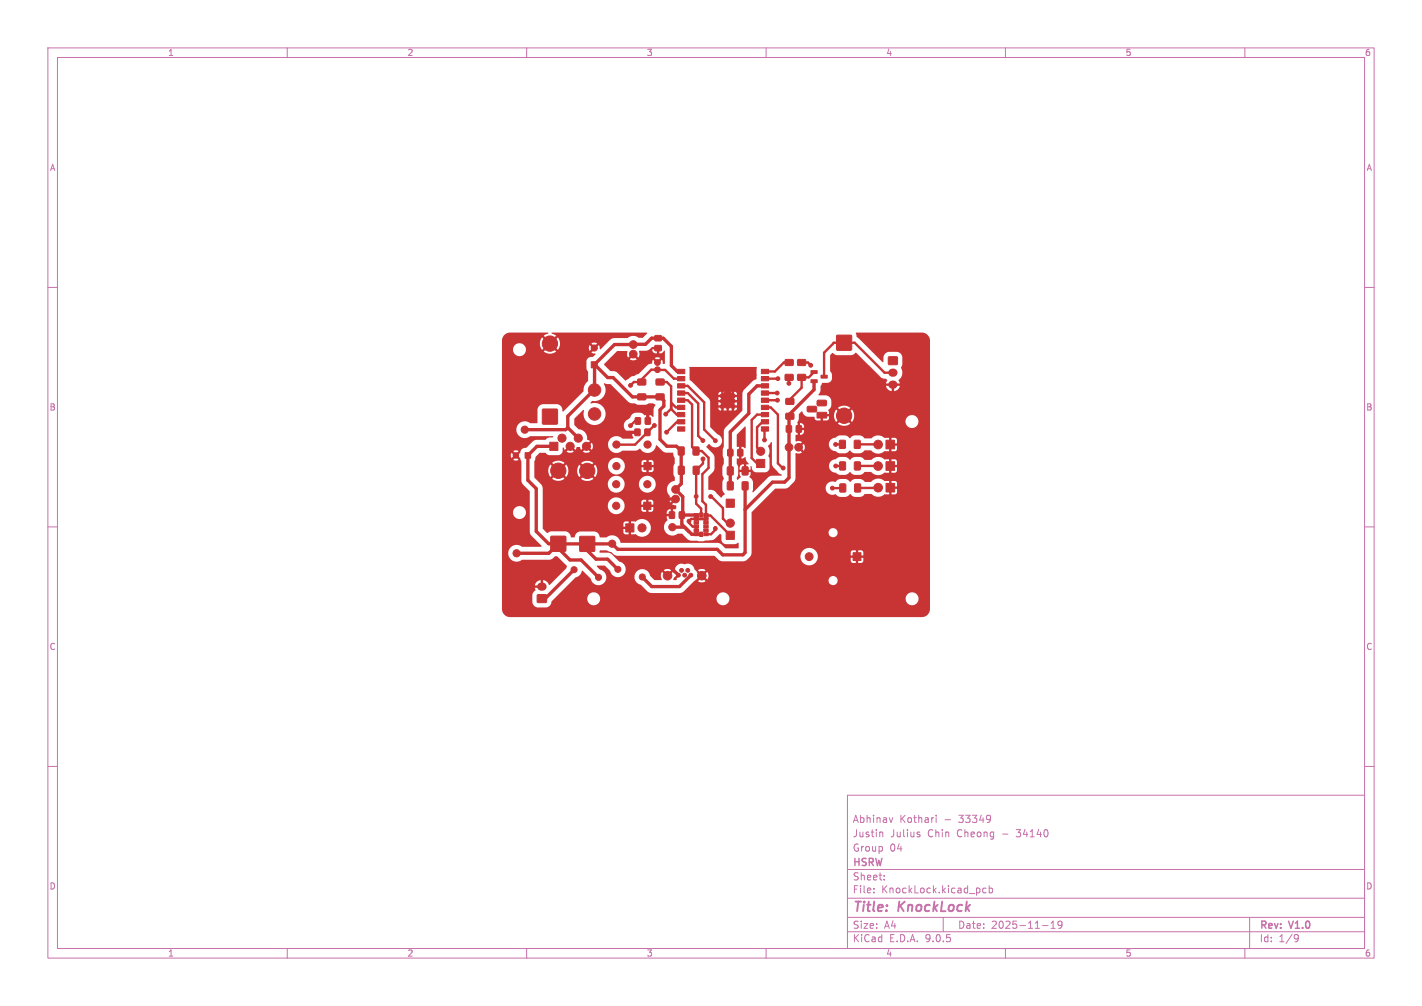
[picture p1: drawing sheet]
<svg xmlns="http://www.w3.org/2000/svg" width="297mm" height="210mm" viewBox="0 0 297 210" stroke-linecap="round" stroke-linejoin="round" font-family="sans-serif">
<defs><g id="words">
<g font-size="2.8" fill="#c872ab">
<text x="178" y="190.9">Title:</text>
<text x="187.7" y="190.9">KnockLock</text>
</g>
<g font-size="2.1" fill="#c872ab">
<text x="178" y="172">Abhinav</text>
<text x="187.9" y="172">Kothari</text>
<text x="197.2" y="172">-</text>
<text x="200.4" y="172">33349</text>
<text x="178" y="178">Group</text>
<text x="178" y="175">Justin</text>
<text x="185.8" y="178">04</text>
<text x="185.9" y="175">Julius</text>
<text x="193.8" y="175">Chin</text>
<text x="200" y="175">Cheong</text>
<text x="209.5" y="175">-</text>
<text x="212.7" y="175">34140</text>
<text x="178" y="184">Sheet:</text>
<text x="178" y="181.2">HSRW</text>
<text x="178" y="186.7">File:</text>
<text x="184.1" y="186.7">KnockLock.kicad_pcb</text>
<text x="178" y="196.9">KiCad</text>
<text x="178" y="194.1">Size:</text>
<text x="184.7" y="194.1">A4</text>
<text x="185.7" y="196.9">E.D.A.</text>
<text x="193.3" y="196.9">9.0.5</text>
<text x="200" y="194.1">Date:</text>
<text x="207" y="194.1">2025-11-19</text>
<text x="263" y="194.3">Rev:</text>
<text x="263" y="196.9">Id:</text>
<text x="267.1" y="196.9">1/9</text>
<text x="269.4" y="194.3">V1.0</text>
</g>
<g font-size="1.8" fill="#c872ab">
<text x="35" y="11.9">1</text>
<text x="85" y="11.9">2</text>
<text x="135" y="11.9">3</text>
<text x="185" y="11.9">4</text>
<text x="235" y="11.9">5</text>
<text x="285" y="11.9">6</text>
<text x="10.3" y="35.9">A</text>
<text x="285.4" y="35.9">A</text>
<text x="10.3" y="85.9">B</text>
<text x="285.3" y="85.9">B</text>
<text x="10.3" y="135.9">C</text>
<text x="285.3" y="135.9">C</text>
<text x="10.3" y="185.9">D</text>
<text x="285.3" y="185.9">D</text>
<text x="35" y="199.9">1</text>
<text x="85" y="199.9">2</text>
<text x="135" y="199.9">3</text>
<text x="185" y="199.9">4</text>
<text x="235" y="199.9">5</text>
<text x="285" y="199.9">6</text>
</g>
</g></defs>
<g fill="none" stroke="#c872ab" stroke-width=".21">
<path d="M10 10h277v190h-277zM12 12h273v186h-273zM60 10v2M110 10v2M160 10v2M210 10v2M260 10v2M10 60h2M285 60h2M10 110h2M285 110h2M10 160h2"/>
<path d="M177 166h108v32h-108zM184 173.7l.4 .2v.8M186.5 170.7l-.4 1M191.7 173.7l.4 .1M191.7 174.2l.4 .1 .1 .2-.2 .2h-.3M195.5 170.2v.1M195.5 170.7v1M206.8 170.3v1M206.9 170.8l-.1 .2M285 160h2M60 198v2M110 198v2"/>
<path d="M160 198v2M177 194.5h108M177 191.5h108M177 187.5h108M177 181.5h108M182.5 186.3v.1M182.5 185.5v.1M184.7 183.6v.1M184.7 182.8v.1M197 191.5v3M206 185.5l-.5-.1-.3 .3 .2 .6h.6M206.6 185.5l.4-.1 .3 .3-.1 .6h-.6"/>
<path d="M206.6 184.9v1.5M210 198v2M217.7 193.2h1.2M219.5 193.8h.9M219.5 192.7l.5-.4v1.5M221.8 192.9l-.3 .3h-.4l-.1-.3 .1-.5 .4-.1 .2 .1a.99 .99 0 0 1-.3 1.4h-.3M260 198v2M261 191.5v6.5M270.6 195.1l.5 .1a.99 .99 0 0 1-.4 1.4h-.2M271.2 195.7l-.3 .3h-.3"/>
</g>
<g fill="#c83434" stroke="#c83434" stroke-width=".21">
<path d="M123.5 75.5h1.3v1.3h-1.3z"/>
<path d="M141.5 77.1h1.5v.9h-1.5z"/>
<path d="M141.5 78.6h1.5v.9h-1.5z"/>
<path d="M141.5 80.1h1.5v.9h-1.5z"/>
<path d="M141.5 81.6h1.5v.9h-1.5z"/>
<path d="M141.5 83.1h1.5v.9h-1.5z"/>
<path d="M141.5 84.6h1.5v.9h-1.5z"/>
<path d="M141.5 86.1h1.5v.9h-1.5z"/>
<path d="M141.5 87.6h1.5v.9h-1.5z"/>
<path d="M141.5 89.1h1.5v.9h-1.5z"/>
<path d="M159 89.1h1.5v.9h-1.5z"/>
<path d="M159 87.6h1.5v.9h-1.5z"/>
<path d="M159 86.1h1.5v.9h-1.5z"/>
<path d="M159 84.6h1.5v.9h-1.5z"/>
<path d="M159 83.1h1.5v.9h-1.5z"/>
<path d="M159 81.6h1.5v.9h-1.5z"/>
<path d="M159 80.1h1.5v.9h-1.5z"/>
<path d="M159 78.6h1.5v.9h-1.5z"/>
<path d="M159 77.1h1.5v.9h-1.5z"/>
<path d="M151.6 83.4h.7v.7h-.7z"/>
<path d="M152.7 83.4h.7v.7h-.7z"/>
<path d="M152.7 82.3h.7v.7h-.7z"/>
<path d="M151.6 82.3h.7v.7h-.7z"/>
<path d="M150.5 82.3h.7v.7h-.7z"/>
<path d="M150.5 83.4h.7v.7h-.7z"/>
<path d="M150.5 84.5h.7v.7h-.7z"/>
<path d="M151.6 84.5h.7v.7h-.7z"/>
<path d="M152.7 84.5h.7v.7h-.7z"/>
<path d="M151.9 97.5h1.2v1.6h-1.2z"/>
<path d="M155 97.5h1.2v1.6h-1.2z"/>
<path d="M185.1 100.9h1.8v1.8h-1.8z"/>
<path d="M136.8 72.2h1.3v1h-1.3z"/>
<path d="M136.8 70.1h1.3v1h-1.3z"/>
<path d="M115.1 112h3v3h-3z"/>
<path d="M169.4 77.4h1.3v.6h-1.3z"/>
<path d="M169.4 79.3h1.3v.6h-1.3z"/>
<path d="M171.5 78.3h1.3v.6h-1.3z"/>
<path d="M134.5 96.5h1.5v1.6h-1.5z"/>
<path d="M166.6 75.1h1.6v1.2h-1.6z"/>
<path d="M166.6 78.2h1.6v1.2h-1.6z"/>
<path d="M178.2 115.4h1.6v1.6h-1.6z"/>
<path d="M151.7 104.2h1.7v1.7h-1.7z"/>
<path d="M185 96.4h1.8v1.8h-1.8z"/>
<path d="M141.7 93.3h1.2v1.7h-1.2z"/>
<path d="M144.8 93.3h1.2v1.7h-1.2z"/>
<path d="M121.1 112h3.1v3.1h-3.1z"/>
<path d="M113.3 85.4h3.1v3.1h-3.1z"/>
<path d="M158 95.9h1.7v1.7h-1.7z"/>
<path d="M185.6 74.5h1.8v1.6h-1.8z"/>
<path d="M174.8 70h3v3.1h-3z"/>
<path d="M145 107.2h.9v.6h-.9z"/>
<path d="M145 108h.9v.6h-.9z"/>
<path d="M145 108.8h.9v.6h-.9z"/>
<path d="M145 109.6h.9v.6h-.9z"/>
<path d="M145 110.4h.9v.6h-.9z"/>
<path d="M145 111.2h.9v.6h-.9z"/>
<path d="M146.1 111.1h.6v.9h-.6z"/>
<path d="M147 111.2h.9v.6h-.9z"/>
<path d="M147 110.4h.9v.6h-.9z"/>
<path d="M147 109.6h.9v.6h-.9z"/>
<path d="M147 108.8h.9v.6h-.9z"/>
<path d="M147 108h.9v.6h-.9z"/>
<path d="M147 107.2h.9v.6h-.9z"/>
<path d="M146.1 107.1h.6v.9h-.6z"/>
<path d="M175.4 92h1.1v1.6h-1.1z"/>
<path d="M178.5 92h1.1v1.6h-1.1z"/>
<path d="M166.3 88.9h1.1v1.3h-1.1z"/>
<path d="M164.3 88.9h1v1.3h-1z"/>
<path d="M164.2 83.2h1.6v1.2h-1.6z"/>
<path d="M164.2 86.3h1.6v1.2h-1.6z"/>
<path d="M185 91.9h1.8v1.8h-1.8z"/>
<path d="M109.7 94.5h1.1v1.2h-1.1z"/>
<path d="M164 75.1h1.6v1.2h-1.6z"/>
<path d="M164 78.2h1.6v1.2h-1.6z"/>
<path d="M133.2 79.2h1.6v1.1h-1.6z"/>
<path d="M133.2 82.3h1.6v1.1h-1.6z"/>
<path d="M175.4 96.5h1.1v1.6h-1.1z"/>
<path d="M178.5 96.5h1.1v1.6h-1.1z"/>
<path d="M141.7 97.4h1.2v1.6h-1.2z"/>
<path d="M144.8 97.4h1.2v1.6h-1.2z"/>
<path d="M130.7 109.4h1.7v1.7h-1.7z"/>
<path d="M151.7 110.9h1.7v1.7h-1.7z"/>
<path d="M170.6 86.1h2v1.2h-2z"/>
<path d="M168.7 84.9h1.7l.2 .2-.1 .8-.2 .1-1.6-.1-.1-.2z"/>
<path d="M170.8 83.6h1.7l.1 .2v.8l-.3 .1h-1.5l-.2-.3z"/>
<path d="M112.3 124.2h1.8v1.5h-1.8z"/>
<path d="M155 100.6h1.2v1.6h-1.2z"/>
<path d="M151.9 100.6h1.2v1.6h-1.2z"/>
<path d="M132.6 89.6h1.1v1.3h-1.1z"/>
<path d="M134.7 89.6h1v1.3h-1z"/>
<path d="M114.8 92.3h1.7v1.7h-1.7z"/>
<path d="M152 93.8h1.1v1.4h-1.1z"/>
<path d="M154.1 93.8h1v1.4h-1z"/>
<path d="M139.8 106.9h1.1v1.3h-1.1z"/>
<path d="M141.9 106.9h1v1.3h-1z"/>
<path d="M134.8 87.2h1v1.3h-1z"/>
<path d="M132.7 87.2h1v1.3h-1z"/>
<path d="M134.4 104.8h1.6v1.5h-1.6z"/>
<path d="M175.4 101.1h1.2v1.6h-1.2z"/>
<path d="M178.5 101.1h1.2v1.6h-1.2z"/>
<path d="M137.1 82.3h1.6v1.1h-1.6z"/>
<path d="M137.1 79.2h1.6v1.1h-1.6z"/>
<circle cx="124.1" cy="72.7" r=".64"/>
<circle cx="119.9" cy="118.9" r=".63"/>
<circle cx="125" cy="120.5" r=".63"/>
<circle cx="183.4" cy="101.8" r=".9"/>
<circle cx="134.2" cy="120.4" r=".63"/>
<circle cx="129" cy="118.8" r=".63"/>
<circle cx="116.6" cy="98.3" r="1.6"/>
<circle cx="128.7" cy="97.3" r=".75"/>
<circle cx="135.2" cy="92.8" r=".75"/>
<circle cx="128.7" cy="92.8" r=".75"/>
<circle cx="127.8" cy="113.5" r=".75"/>
<circle cx="169" cy="116.2" r=".82"/>
<circle cx="183.4" cy="97.3" r=".9"/>
<circle cx="122.7" cy="98.3" r="1.6"/>
<circle cx="114.9" cy="71.7" r="1.6"/>
<circle cx="158.9" cy="94.2" r=".85"/>
<circle cx="176.3" cy="86.8" r="1.6"/>
<circle cx="144.3" cy="120.1" r=".4"/>
<circle cx="143.6" cy="119.1" r=".4"/>
<circle cx="143" cy="120.1" r=".4"/>
<circle cx="142.3" cy="119.1" r=".4"/>
<circle cx="141.7" cy="120.1" r=".4"/>
<circle cx="146.6" cy="120.2" r=".9"/>
<circle cx="139.4" cy="120.2" r=".9"/>
<circle cx="183.4" cy="92.8" r=".9"/>
<circle cx="124.2" cy="86.4" r="1.3"/>
<circle cx="124.2" cy="81.4" r="1.3"/>
<circle cx="107.8" cy="95.1" r=".58"/>
<circle cx="107.9" cy="115.5" r=".75"/>
<circle cx="137.3" cy="77.2" r=".6"/>
<circle cx="137.3" cy="75.7" r=".6"/>
<circle cx="166.8" cy="93.4" r=".8"/>
<circle cx="164.8" cy="93.4" r=".8"/>
<circle cx="134.1" cy="110.2" r=".85"/>
<circle cx="152.5" cy="109.2" r=".85"/>
<circle cx="109.6" cy="89.7" r=".75"/>
<circle cx="117.4" cy="91.5" r=".85"/>
<circle cx="119.1" cy="93.2" r=".85"/>
<circle cx="120.8" cy="91.5" r=".85"/>
<circle cx="122.5" cy="93.2" r=".85"/>
<circle cx="132.3" cy="73.9" r=".8"/>
<circle cx="132.3" cy="71.9" r=".8"/>
<circle cx="141.1" cy="104.2" r=".8"/>
<circle cx="141.1" cy="102.2" r=".8"/>
<circle cx="128.7" cy="105.6" r=".75"/>
<circle cx="135.2" cy="101.1" r=".75"/>
<circle cx="128.7" cy="101.1" r=".75"/>
<circle cx="140.4" cy="110" r=".75"/>
<circle cx="151.4" cy="84.3" r=".4"/>
<circle cx="152" cy="81.5" r=".4"/>
<circle cx="151.4" cy="83.2" r=".4"/>
<circle cx="155" cy="96.3" r=".4"/>
<circle cx="152.6" cy="83.2" r=".4"/>
<circle cx="143.9" cy="108.8" r=".4"/>
<circle cx="128.6" cy="87" r=".4"/>
<circle cx="152.5" cy="84.3" r=".4"/>
<circle cx="131.7" cy="80.4" r=".4"/>
<circle cx="131.7" cy="88.8" r=".4"/>
<circle cx="162.4" cy="83.6" r=".4"/>
<circle cx="174.5" cy="97.3" r=".4"/>
<circle cx="146.8" cy="95.8" r=".4"/>
<circle cx="145.4" cy="103.6" r=".4"/>
<circle cx="148.4" cy="103.7" r=".4"/>
<circle cx="146.8" cy="92" r=".4"/>
<circle cx="149.4" cy="92" r=".4"/>
<circle cx="149.4" cy="110.3" r=".4"/>
<circle cx="162.3" cy="82.1" r=".4"/>
<circle cx="174.5" cy="92.8" r=".4"/>
<circle cx="173.9" cy="101.9" r=".4"/>
<circle cx="163.6" cy="97.7" r=".4"/>
<circle cx="162.5" cy="79.1" r=".4"/>
<circle cx="159.7" cy="91.8" r=".4"/>
<circle cx="136.7" cy="88.8" r=".4"/>
<circle cx="139" cy="86.5" r=".4"/>
<circle cx="139.2" cy="90.2" r=".4"/>
<circle cx="164.8" cy="80" r=".4"/>
<circle cx="169.3" cy="76.3" r=".4"/>
</g>
<path d="M186.4 77.8h.2M186.4 80.3h.2M113 122.5h.3" fill="none" stroke="#c83434" stroke-width="1.7"/>
<g fill="none" stroke="#c83434" stroke-width=".7">
<path d="M124.1 76.2l2.8 2.6h1.2l4 4.1h5.8l.7 .7v1.2l-.8 .8v6.1l1.5 1.5h2l1 1v6.8l-1.2 1.2 1.5 1.5v3.6l-.2 .2v2l2.1 2h1.9M124.1 76.2l4.2-4.3h6.5l1.3-1.3h2.4l1.7 1.7v4l1.2 1.3h.9M124.1 76.2l.1 5.2-5.6 5.5v2.4M132.3 71.9h.1M170 79.6v1.8l-5 5v.5l-.2 .2v12.6l-.9 1h-2.6l-5.7 5.7M110.2 95.1v5.2l1.8 1.7v8.9l2.6 2.6h2M115.4 92.9l.3 .3h-3.5l-2 2M118.6 89.3l-.4 .4h-8.3M118.6 89.3l2.2 2.2M130.7 90.3h2.4M135.3 86.5v1.4M142.3 98.2h-.1"/>
<path d="M159.8 80.6h-1.7l-1.7 1.7v4l-3.9 3.9 .1 11.6M164.8 93.4h.1M116.6 113.5v1l2.4 2.4h2.4l3.6 3.6M116.6 113.5l-2 2h-6.7M119.9 118.9l-6 6.1h-.7M122.6 113.5v1.4l1.9 1.8h2.4l2.1 2.2M129 118.9h.1M139.3 104.2h1.8M140 118.3l1.7 1.8M140.4 110.1h2.6M142.4 107.5h3M145.4 111.5h.1"/>
<path d="M155.6 101.4v14l-.5 .4h-4.2l-1.1-1.1h-20.8l-1.2-1.2h-11.2M134.1 120.5h.1M144.3 120.1l-2.4 2.4h-5.8l-2-2"/>
</g>
<g fill="none" stroke="#c83434" stroke-width=".5">
<path d="M138 79.6l-.1 .2h1.4l.9 .9v4.7l1.1 1.2h1M142.3 79.1h-1.6l-1.8-1.9h-2.9l-2 2v.6h-1.6l-.7 .7M159.8 79.1h2.7M159.8 77.4v.2M159.9 77.4l-.1 .2M164.8 75.7h-1.1l-1.9 1.9h-2M164.8 78.8v1.2M167.4 75.7h1.3l.6 .6M167.4 78.8v2.2l-2.4 2.4v.4M170 77.7l-1.1 1.1h-1.5v.4M186.5 77.8h-1.8l-6.2-6.2h-4.4l-2 2v5M133.2 87.9l-.5-.1-1 1.1"/>
<path d="M136.7 88.8l-4.1 4h-3.9M140.2 84.1l1 1h1.1M140.2 85.3l-1.2 1.2M142.3 83.6h1.3l.9 .9v8.8l.9 .9h1.2l1.4 1.4v2.1l-1.3 1.3v5.6l.7 .8v2.1l1 .1 4.1 4.2M142.3 88.1h-.9l-2.2 2.1M142.3 82.1h1.3l2.2 2.1v6.8l1 1M142.3 80.6h1.3l3.5 3.4v5.7l2.3 2.3M145.3 98.2h.1M145.4 98.2v7l1 1v1.3M146.8 95.8v1l-1.4 1.4M150.9 83.8h2.2M150.9 83.8l1.1 1.1"/>
<path d="M150.9 84.9h2.2M151.4 84.3h.1M151.4 83.2h.1M152 81.5v3.4M152 81.5l-1.1 1.1v2.3M152 81.5l1.1 1.2M152 81.5h.1M152.5 83.2l-.5-.5-1.1 1.1M152.5 83.2h.1M152.5 83.2l.6 .6M152.5 84.3h.1M152.6 82.2h-.6l-.5 .5"/>
<path d="M153.1 82.7h-2.2l2.2 2.2M153.1 82.7v2.2M153.1 82.7l-2.2 2.2M153.1 83.8l-1.1 1.1M159.7 89.3v2.6M159.8 83.6h2.6M159.8 88.1h-.5l-1.2 1.1v4.3l.8 .7M159.8 82.1h2.5M159.8 85.1h1.2l1.5 1.5v10.1l1.1 1M159.8 86.6h-1.7l-1.1 1.1v7.9l1.1 1.2h.8M170 85.1v.3M174.5 97.3h1.5"/>
<path d="M175.9 92.8h-1.4M176 97.3h.1M176.2 86.3v.9M179 92.8h4.4M179.1 97.3h4.3M183.4 92.8h.1M183.4 97.3h.1M147.4 108.3h-3l-.5 .5v.4l.8 .7h.7v.8M148.4 103.7l2.6 2.4v2.2M149.4 110v.6l-.9 .9h-1.1M151 108.3l.9 .9h.6M176 101.9h-2.2"/>
<path d="M183.4 101.8l-4.3 .1"/>
</g>
<g fill="#c83434">
<path d="M140.8 120.5l.5-.4 .3 .2-.3 .8-.7-.1z"/>
<path d="M105.3 70l.5-.4 .7-.2 8 .1-.1 .2-.8 .4 .9 .9-.4 .4-.9-1-.1 .2a2.09 2.09 0 0 0 .1 2.4l.9-.9 .4 .3-.9 1 .1 .1a2.09 2.09 0 0 0 2.5-.1l-1-1 .4-.3 .9 .9 .1-.1a2.09 2.09 0 0 0-.1-2.5l-.9 1-.4-.4 1-.9-1-.6h20l-1 1-.9-.1a1.87 1.87 0 0 0-2.3 .2l-3.2 .1-2.4 2.2-.3-.9-.6 .6-.3-.4 .5-.5a1.13 1.13 0 0 0-1.2 0l.6 .5-.4 .4-.6-.5a1.14 1.14 0 0 0 .1 1.2l.5-.6 .4 .4-.6 .5 .9 .3-.5 .6h-.6a1 1 0 0 0-.8 1v1.5l.3 .6v2a2.51 2.51 0 0 0-.9 2.1l-4.4 4.2a1.44 1.44 0 0 0-1.2-1.5h-3a1.25 1.25 0 0 0-1 1.2l-.1 2.7h-1.4a1.77 1.77 0 0 0-2.5 .2 1.77 1.77 0 0 0 0 2.4 1.77 1.77 0 0 0 2.5 .2h4.6l.2 .1-.1 .1-1 .1-.6 .4-2.3 .1-1.6 1.6a1.14 1.14 0 0 0-1.4 1l-.5 .6-.3-.4 .5-.5a1.08 1.08 0 0 0-1.1 0l.5 .5-.3 .4-.6-.6a1.08 1.08 0 0 0 0 1.1l.6-.5 .3 .4-.5 .5a1.08 1.08 0 0 0 1.1 0l-.5-.5 .3-.4 .5 .5 .3 .7 .1 4.5 1.6 1.8 .1 8.6 .3 .6 2.1 2.2-.1 .1h-3.9a1.77 1.77 0 0 0-2.5 .2 1.77 1.77 0 0 0 0 2.4 1.77 1.77 0 0 0 2.5 .2h5.6l.8-.3a.73 .73 0 0 1 .9-.5l2 2.1-.1 .5-3.5 3.4h-.2a1.36 1.36 0 0 0-1.2-1v.9h-.5v-.9a1.35 1.35 0 0 0-1.2 1.1h1v.5h-1l.2 .5-.6 .5-.1 .5v1.4a1.24 1.24 0 0 0 1.2 1.2h1.7a1.34 1.34 0 0 0 1.1-1.3l.6-.6h6.8a1.35 1.35 0 0 0 1.4 1.5 1.35 1.35 0 0 0 1.4-1.5h24.2v.2a1.35 1.35 0 0 0 1.5 1.3 1.35 1.35 0 0 0 1.3-1.5h36.7v.2a1.35 1.35 0 0 0 2.1 1.1 1.35 1.35 0 0 0 0-2.4 1.35 1.35 0 0 0-2.1 1.1h-36.7l-.1-.2a1.35 1.35 0 0 0-1.4-1.1 1.35 1.35 0 0 0-1.3 1.3h-24.2l-.1-.2a1.35 1.35 0 0 0-1.4-1.1 1.35 1.35 0 0 0-1.3 1.3h-6.8l4.4-4.4a1.85 1.85 0 0 0 1.4-1.4l1.8 1.7a1.65 1.65 0 0 0 2.8 .9 1.65 1.65 0 0 0-.9-2.8l-.6-.6v-.2h1.7l1 1.1a1.66 1.66 0 0 0 2.4 1.1h2.7v.3a1.7 1.7 0 0 0 1.3 1.5l1.4 1.4 .6 .3h6.2l.8-.3 3.2-3.1 .4 .3-.6 .7a1.39 1.39 0 0 0 1.6-.1l-.2-.2h25.8a.96 .96 0 0 0 1.3 1 .96 .96 0 0 0 .4-1.6 .96 .96 0 0 0-1.6 .4l-.1 .2h-25.8l-.4-.4 .3-.3 .7 .5a1.39 1.39 0 0 0-.1-1.5l-.6 .6-.3-.4 .5-.6a1.39 1.39 0 0 0-1.5 0l.6 .6-.4 .4-1-1.2a1.53 1.53 0 0 0-2.1-1 1.5 1.5 0 0 0-2 1.8h-.2l-.1-.2-.6 .6-.4-.4 .6-.6a1.39 1.39 0 0 0-1.6 0l.6 .6-.3 .4-.7-.6a1.6 1.6 0 0 0 0 1.6l-.1 .1h-1.4l-.9-1a1.64 1.64 0 0 0-1.7-1.3 1.64 1.64 0 0 0-1.6 1.5h-2.7l.1-.1a1.66 1.66 0 0 0 .8-1.7 1.66 1.66 0 0 0-1.4-1.3l-1.7-1.6-.6-.2h-1.7v-.5h1.5l.9 .4 .6 .5 .6 .2h20.3l1 1 .6 .2 4.7-.1 .5-.2 .8-.8h10.4v.2a1.82 1.82 0 0 0 2.3 1.6 1.82 1.82 0 0 0 1.1-2.6h7.1v.7h.8v.5h-.8v.6l.2 .4h.8v-.8h.5v.8h.7l.4-.4v-.6h-.8v-.5h.8v-.7l-.4-.4h-.7v.8h-.5v-.8h-.8l-.2 .4h-7.1a1.82 1.82 0 0 0-2-.9 1.82 1.82 0 0 0-1.4 1.7h-10.4l.2-.6v-4.4h16v.2a.96 .96 0 0 0 1.5 .7 .96 .96 0 0 0 0-1.6 .96 .96 0 0 0-1.5 .7h-16v-4.2l4.9-4.9h2.1l.6-.2h7.8v.2a1.53 1.53 0 0 0 2.2 1.2l.8 .5h1.4l.8-.6 .7 .6h1.3l.5-.1 .5-.5h1.4a2.07 2.07 0 0 0 2.9 .1h.8v-1h.5v1l1-.1 .2-1h-1.1v-.5h1.1v-.7l-.3-.4-.9-.1v1h-.5v-1l-.9 .1a2 2 0 0 0-2.9 .1h-1.2l-.6-.5-.5-.1-1.3 .1-.7 .5-.6-.5-.5-.1h-1.1l-.7 .4a.46 .46 0 0 1-.7 .1 1.4 1.4 0 0 0-1.6 1.3h-7.8l1.4-1.6 .1-3h7v.2a1.48 1.48 0 0 0 1.5 1.3l.8 .4h1l.6-.1 .5-.5 .8 .6h1.2l.6-.1 .5-.5h1.4a2.02 2.02 0 0 0 2.8 .1l.9 .1v-1h.5v1l1-.2 .1-1h-1v-.5h1v-.7l-.2-.4h-.9v1h-.5v-1h-.9a1.99 1.99 0 0 0-2.9 .1h-1.3l-.5-.5-.6-.1-1.2 .1-.8 .5-.5-.5-.6-.1-1.2 .1-.7 .4a1.4 1.4 0 0 0-1.4 1.3h-7l.1-2.6 .7 .1 .6-.3-.7-.6 .4-.4 .7 .7a1.29 1.29 0 0 0 0-1.4h5.2v.2a1.49 1.49 0 0 0 1.5 1.3l.8 .4h1l.6-.1 .5-.5 .7 .6h1.3l.6-.1 .5-.5 1.4 .1a2.03 2.03 0 0 0 2.8 .1h.9v-1h.5v1l1-.1 .1-1h-1v-.5h1v-.7l-.2-.4-.9-.1v1h-.5v-1h-.9a1.99 1.99 0 0 0-2.8 .1h-1.4l-.5-.5-.6-.1-1.3 .1-.7 .5-.5-.5-.6-.1-1.3 .1-.6 .4a1.4 1.4 0 0 0-1.4 1.3l-5.2-.1-.7 .7-.4-.3 .7-.7-.6-.2h-.7l-.1-1.2 .2-.2 .9 .1a.79 .79 0 0 0 .7-1h-.8v1h-.5v-1.5h1.3a.79 .79 0 0 0-.8-1v1h-.5l-.1-1.1 .3-.7 .1-1.1 .5-.5 .2 .1a1.31 1.31 0 0 0 1.2 1h1.3l.1 .5 .3 .3h2.2l.4-.3v-.6h-1.2v.9h-.5v-.8l.2-.3h2.6l.1 .8 .3 .6 1-.9 .3 .3-.9 .9a2.08 2.08 0 0 0 2.6 0l-.9-.9 .3-.3 1 .9 .1-.2h11a1.35 1.35 0 0 0 1.9 1.4 1.35 1.35 0 0 0 .4-2.3 1.35 1.35 0 0 0-2.2 .7l-.1 .2h-11a2.08 2.08 0 0 0-.1-2.4l-1 .9-.3-.3 .9-1-.1-.1a2.09 2.09 0 0 0-2.5 .1l.9 1-.3 .3-1-.9-.4 1.2h-2.6l.2-.3h1.3l-.1-.8 .6-.7v-1.1a1.29 1.29 0 0 0-1.2-1.3h-1.3l-.2-.1 .4-.7 .1-1.1 .3-.6 1.4-.1 .6-.6 .1-1.2-.4-.6v-3.3l.5-.5 .9 .4 2.9 .1 1.1-.6 5.1 5.2 .6 .2 .5 .1 .3 .2-.3 .8h1.1v.5h-1a1.35 1.35 0 0 0 1.1 1v-.9h.5v.9h.2a1.34 1.34 0 0 0 1-1h-1v-.5h1l-.2-.7a2.18 2.18 0 0 0 .5-2.7l.3-.6v-1.5l-.3-.7-.8-.4-1.7-.1a1.24 1.24 0 0 0-1.2 1.2v.9l-.1 .1-5.5-5.3-.1-.8 13.7-.1a1.7 1.7 0 0 1 1.7 1.8v55.9a1.7 1.7 0 0 1-1.7 1.7h-85.9a1.7 1.7 0 0 1-1.8-1.7v-20.2h2.3a1.35 1.35 0 0 0 1.9 1.4 1.35 1.35 0 0 0 .4-2.3 1.35 1.35 0 0 0-2.2 .7l-.1 .2h-2.3v-34h2.3a1.35 1.35 0 0 0 1.9 1.4 1.35 1.35 0 0 0 .4-2.3 1.35 1.35 0 0 0-2.2 .7l-.1 .2h-2.3l.1-2z"/>
<path d="M126.1 80.1l1.4 .1 3.6 3.5a1.76 1.76 0 0 0 1.5 .5l.6 .3h1.5l.8-.3h.9l.5 .3-.4 .8v1.7l-.9-.3-.1 1.2-.4-.1v-1.1h-.5l-.8-.5h-1.1a1.3 1.3 0 0 0-1 .9l-.5 .4a1.41 1.41 0 0 0-.7 2 1.41 1.41 0 0 0 2 .5h.6v.4l-.1 .1h-1l.3 .8-.1 .2-2.2 .1a1.77 1.77 0 0 0-2.5 0 1.77 1.77 0 0 0 0 2.5 1.77 1.77 0 0 0 2.5 0h2.7l.9-.5a1.87 1.87 0 0 0 2 .9 1.87 1.87 0 0 0 1.5-1.5l1.7 1.4 1.8 .2 .3 1v1.1l-.2 .7-.1 1.5 .3 .8v.6a1.92 1.92 0 0 0-1.5 1.4 1.92 1.92 0 0 0 .5 2 1.28 1.28 0 0 0 .1 1.2l.7-.7 .4 .4-.7 .7 .8 .2v.6l-.2 .2h-.4v1.2h-.3v.3h-1v.4a.41 .41 0 0 1 .1 .4 .41 .41 0 0 1-.3 .3 1.77 1.77 0 0 0 .1 2.4 1.77 1.77 0 0 0 2.4 .1h.8l1.6 1.4 2.1 .2 2.9-.3 1.4-1.3 .3 .3v1a.99 .99 0 0 0 .9 .9h2l.6-.3 .1 1.1-2.7 .1-1.1-1-.6-.2h-20.3a1.82 1.82 0 0 0-3-1.1h-1.3a1.39 1.39 0 0 0-1.2-1.3l-3 .1a1.94 1.94 0 0 0-1.2 1.2h-.6a1.38 1.38 0 0 0-1.3-1.3h-2.9l-.8 .4-.9-1v-1h16.8v.7h.9v.5h-.9l.1 .9 1 .2v-1h.5v1l.9-.1a1.9 1.9 0 0 0 2.7 .1 1.9 1.9 0 0 0 0-2.8 1.9 1.9 0 0 0-2.8 .1h-.8v.9h-.5v-.9h-.8l-.3 .4h-16.8v-3.8h13.5a1.76 1.76 0 0 0 1 1.6 1.76 1.76 0 0 0 1.8-.1h9.6v.3h.8v-1a.75 .75 0 0 0-.8 .7h-9.6l.2-.1a1.75 1.75 0 0 0 .4-2.1h3.6v.5h.9v.5h-.9l.1 .6 .2 .4h.7v-.8h.6v.8h.7l.2-.4 .1-.6h-.9v-.5h.9l-.1-.7-.3-.3h-.6v.9h-.6v-.9l-.7 .1-.3 .4h-3.6a1.76 1.76 0 0 0-2-.9 1.76 1.76 0 0 0-1.4 1.6h-13.5v-3.6l-.5-.9h14a1.76 1.76 0 0 0 1.8 1.8 1.76 1.76 0 0 0 1.8-1.8h2.9v.2a1.76 1.76 0 0 0 2.7 1.4 1.76 1.76 0 0 0 0-3 1.76 1.76 0 0 0-2.7 1.4h-2.9l-.1-.3a1.76 1.76 0 0 0-1.8-1.4 1.76 1.76 0 0 0-1.7 1.7h-14l-1.3-1.3v-1.6h2.9l.1 .9 .4 .6 .9-1 .3 .4-.9 .9a2.08 2.08 0 0 0 2.6 0l-.9-.9 .3-.4 1 1 .3-.6 .1-.8h1.8l.2 .8 .3 .6 .9-.9 .4 .3-.9 1 .1 .1a2.09 2.09 0 0 0 2.4-.1l-.9-1 .4-.3 .9 .9 .1-.1a2.09 2.09 0 0 0 0-2.3h2.6v.2a1.76 1.76 0 0 0 2.2 1.6 1.76 1.76 0 0 0 1.1-2.5h3.7v.6h.8v.5h-.8v.6l.3 .3 .7 .1v-.9h.5v.9l.7-.1 .3-.3v-.6h-.8v-.5h.8l-.1-.8-.3-.2-.6-.1v.9h-.5v-.9l-.7 .1-.3 .4h-3.7a1.76 1.76 0 0 0-1.9-.9 1.76 1.76 0 0 0-1.4 1.6h-2.6l-.1-.2-.9 .9-.4-.3 .9-.9a2.08 2.08 0 0 0-2.5 0l.9 .9-.4 .3-.9-.9-.5 1.2h-1.8l-.4-1.2-1 .9-.3-.3 .9-1a2.08 2.08 0 0 0-2.6 0l.9 1-.3 .3-.9-.9-.5 1.1h-2.9v-1.8l.2-.9 .9-.8 1.2-.1 .8 .5h1.9a.99 .99 0 0 0 .9-.9l.1-.7 .4 .5 .5-.5 .4 .3-.6 .6a1.33 1.33 0 0 0 1.5 0l-.5-.6 .3-.3 .6 .5a.57 .57 0 0 1 .6-.6 .57 .57 0 0 1 .6 .6l.5-.5 .4 .3-.5 .6a1.34 1.34 0 0 0 1.4 0l-.5-.6 .3-.3 .6 .5a1.34 1.34 0 0 0 0-1.5l-.6 .6-.3-.4 .5-.5-.5-.3a1.98 1.98 0 0 0-1.9-2.2l-.9-.9 .1-1.3 1.8-1.8 .2 .1a2.32 2.32 0 0 0 2.1 3 2.32 2.32 0 0 0 2.4-2.7 2.32 2.32 0 0 0-3.1-1.8 .65 .65 0 0 1 .9-.5 2.39 2.39 0 0 0 1.8-3.6z"/>
<path d="M144 76.6l14.1 .1-.1 2.5-.8 .3-2.1 2.3-.1 4-3.5 3.5-.3 .6v3.4l-.3 .7 .3 2.8-.3 .8v1.5l.3 .8-.3 .7v1.5l.1 .6 .4 .5-.8 .7-1.4-1.4-1.2-.3v-2.7l.9-1 .3-.7-.1-2.7-1.6-1.8 .6-.6a1.44 1.44 0 0 0 2.2 .3 1.44 1.44 0 0 0-.3-2.3l-1.7-1.6v-3.9h1.7l.2 .4 .3 .1h2.8a.52 .52 0 0 0 .6-.6h-.6v.6h-.5v-.6h-.6v.6h-.5v-.6h-.6v.6h-.5v-.6h-.6v.1h-1.7v-1.1h1.7v.5h3.9v-.6h-.6v.6h-.5v-.6h-.6v.6h-.5v-.6h-.6v.6h-.5v-.6h-.6v.1h-1.7l-.1-.6-.3-.5h2.1v.5h3.9v-.6h-.6v.6h-.5v-.6h-.6v.6h-.5v-.6h-.6v.6h-.5v-.6h-.6v.1h-2.1l-.8-.7 6.8 .1a.52 .52 0 0 0-.6-.6v.6h-.5v-.6h-.6v.6h-.5v-.6h-.6v.6h-.5v-.6l-.4 .1-.2 .4h-2.9l-3-2.9z"/>
<path d="M153.9 90.7l1.6-1.6h.2v4.4l-.1 .1-.7-.3v2.4l.7-.3 .1 .1a1.38 1.38 0 0 0 .7 1.2l-.1 .2h-.4v1.2h.9l-.1-.7 .2-.1 .3 .9 .5 .3 2.1 .1a.99 .99 0 0 0 .9-.9v-2.2a.46 .46 0 0 1-.1-.7v-1.2a.46 .46 0 0 1-.2-.5 .46 .46 0 0 1 .3-.3l.3-.5h.2l.1 4.9 1.4 1.6 .6 .3-.1 .2h-2l-.6 .2-3.4 3.3 .1-2.2-.3-.6-.5-.4 .3-.5v-.5h-2.3v.5l.2 .5-.6 .6-.2-.3 .3-.8v-1.5h.3v.5h.9v-1.2a.76 .76 0 0 0-.9 .7h-.3l-.3-.8v-1.1h.5v-2.4l-.5-.1z"/>
<path d="M126.2 76l2.7-2.7h2l.2 .1a1.3 1.3 0 0 0 .1 1.3l.7-.7 .3 .3-.7 .7a1.29 1.29 0 0 0 1.5 0l-.3-.3h4l.6 .6 .6-.6a1.1 1.1 0 0 0-1.2 0h-4l-.4-.4 .4-.3 .6 .7a1.35 1.35 0 0 0 .1-1.4l2.8-.2a.79 .79 0 0 0 1 .7v-.9l-1.7 .2 .7-.7h1.2v.3h.3v1.1a.96 .96 0 0 0 1-.6l.2 .1v2.6l-.1 .1a.36 .36 0 0 1-.4-.2 .36 .36 0 0 1 0-.4l-.1-.3-.6 .5-.3-.2-.5 .2-.5-.5-.2 .8-1 .3-1.8 1.9-1.7 .6-1 .8-1.9-1.8-1.3-.2-1.3-1.3z"/>
</g>
<use href="#words"/>
</svg>
